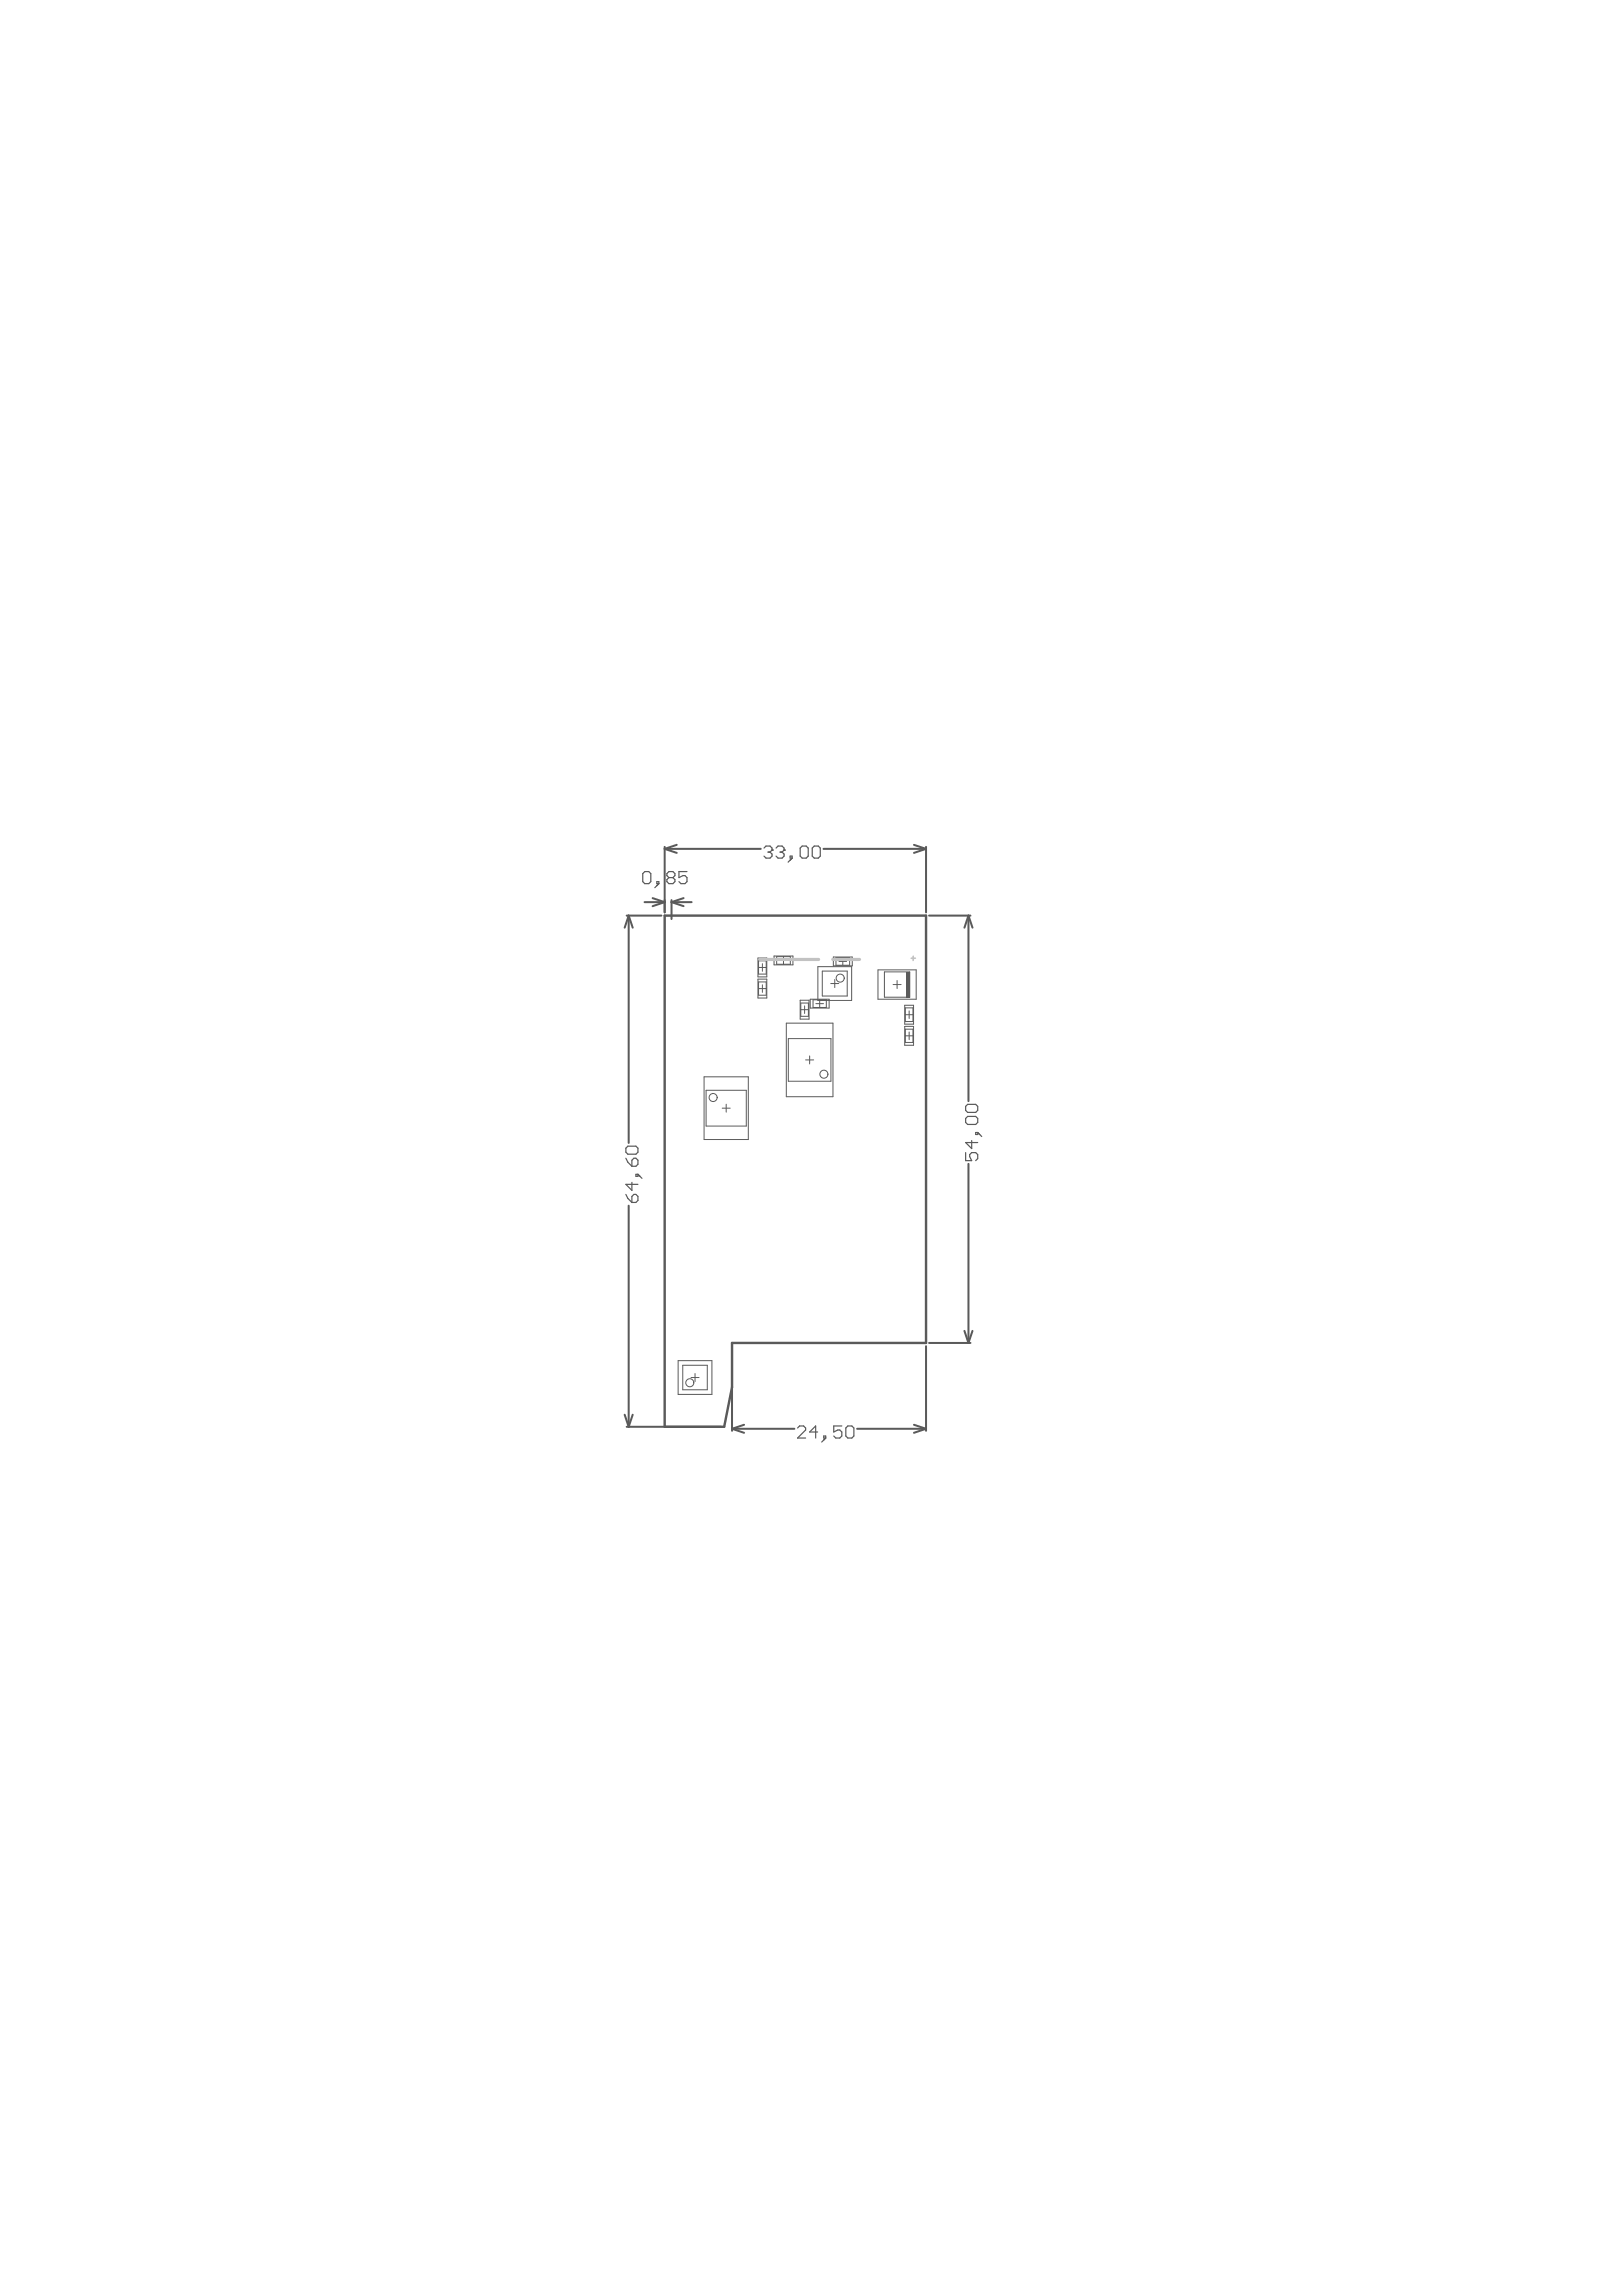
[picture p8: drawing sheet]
<svg xmlns="http://www.w3.org/2000/svg" width="203mm" height="289mm" viewBox="0 0 203 289" stroke-linecap="round" stroke-linejoin="round" font-family="sans-serif">
<g fill="none" stroke="#5a5a5a" stroke-width=".13">
<path d="M88.6 135.6h5.6v7.9h-5.6zM88.9 137.3h5v4.5h-5zM90.9 139.5h1M91.4 139v1M95.4 123.3h1.1v2.3h-1.1zM95.4 120.6h1.1v2.4h-1.1zM95.5 124.5h.9M95.5 121.8h.9M95.5 123.6h.9v1.7h-.9zM95.5 121h.9v1.6h-.9zM95.9 121.3v1M95.9 124v.9"/>
<path d="M97.4 120.4h2.4v1.1h-2.4zM97.7 120.4h1.8v1h-1.8zM98.1 120.9h1M98.6 120.4v1M98.9 128.8h5.9v9.3h-5.9zM99.2 130.8h5.4v5.3h-5.4zM100.7 125.9h1.1v2.4h-1.1zM100.8 127.1h.9M100.8 126.3h.9v1.6h-.9zM101.2 126.6v1M101.4 133.4h1M101.9 132.9v1"/>
<path d="M102 125.8h2.3v1.1h-2.3zM102.3 125.9h1.7v.9h-1.7zM102.7 126.4h.9M102.9 121.7h4.3v4.2h-4.3zM103.1 125.9v.9M103.5 122.3h3.1v3.1h-3.1zM104.5 123.8h1M104.9 120.5h2.3v1.1h-2.3zM105 123.3v1M105.2 120.6h1.7v.9h-1.7zM105.6 121h.9M106.1 120.6v.9"/>
<path d="M110.5 122.1h4.8v3.7h-4.8zM111.3 122.4h3.2v3.1h-3.2zM112.4 123.9h1M112.9 123.4v1.1M113.8 129.2h1.2v2.4h-1.2zM113.8 126.6h1.2v2.3h-1.2zM113.9 130.4h1M113.9 127.7h1M113.9 129.6h1v1.6h-1zM113.9 126.9h1v1.7h-1zM114.4 127.3v.9M114.4 129.9v1"/>
<path d="M85.3 171.3h4.3v4.2h-4.3zM85.9 171.9h3.1v3.1h-3.1zM87 173.4h1M87.5 172.9v1"/>
<circle cx="89.7" cy="138.2" r=".51"/>
<circle cx="103.7" cy="135.2" r=".51"/>
<circle cx="105.7" cy="123.1" r=".51"/>
<circle cx="86.8" cy="174.1" r=".51"/>
</g>
<path d="M114.3 122.4v3.1" fill="none" stroke="#5a5a5a" stroke-width=".43"/>
<g fill="none" stroke="#5a5a5a" stroke-width=".25">
<path d="M78.9 115.3h4.3M79.1 115.3l.5 1.5M79.1 115.3v28.6M79.1 115.3l-.5 1.5M81.1 113.6h2.5M82.1 113.1l1.5 .5M83.6 106.6v8.3M83.6 113.6l-1.5 .5M83.6 106.9l1.6 .5M83.6 106.9h12.1M84.5 113.3v2.4M84.5 113.6h2.5"/>
<path d="M84.5 113.6l1.5 .5M85.2 106.4l-1.6 .5M86 113.1l-1.5 .5M103.6 106.9h12.9M115 106.4l1.5 .5M116.5 106.6v8.3M116.5 106.9l-1.5 .5M116.9 115.3h5.2M121.9 115.3l.5 1.5M121.9 115.3l-.5 1.5M121.9 115.3v23.3M79.1 151.8v27.8"/>
<path d="M121.9 146.5v22.6M78.6 178.1l.5 1.5M78.9 179.6h11.8M79.6 178.1l-.5 1.5M92.1 169.5v10.6M92.1 179.9l1.5 .5M92.1 179.9h7.9M93.6 179.4l-1.5 .5M107.9 179.9h8.6M115 179.4l1.5 .5M116.5 169.5v10.6M116.5 179.9l-1.5 .5"/>
<path d="M116.9 169.1h5.2M121.4 167.6l.5 1.5M122.4 167.6l-.5 1.5"/>
</g>
<path d="M83.6 115.3h32.9v53.8h-24.4v5.5l-1 5h-7.5z" fill="none" stroke="#5a5a5a" stroke-width=".3"/>
<g fill="none" stroke="#5a5a5a" stroke-width=".15">
<path d="M81.1 109.7h.5l.3 .3v1l-.3 .2h-.5l-.2-.2v-1zM82.7 111h.2v.2h-.2zM82.9 111.2l-.5 .6M84.2 110.5l-.3-.3v-.2l.3-.3h.5l.2 .3v.2l-.2 .3M84.2 110.5l-.3 .2v.3l.3 .2h.5l.2-.2v-.3l-.2-.2M84.2 110.5h.5M86.4 109.7h-1v.8l.5-.3h.3l.2 .3v.5l-.2 .2h-.5l-.3-.2M96.1 106.8l.3-.3h.5l.2 .3v.2M96.6 107.3h.3M96.9 107.3l.2 .2v.3l-.2 .2h-.5l-.3-.2M97.1 107h.1M97.1 107l-.2 .3"/>
<path d="M97.7 106.8l.2-.3h.5l.3 .3v.2M98.2 107.3h.2M98.4 107.3l.3 .2v.3l-.3 .2h-.5l-.2-.2M98.7 107h.1M98.7 107l-.3 .3M99.4 107.8h.3v.2h-.3zM99.7 108l-.5 .5M100.9 106.5h.6l.2 .3v1l-.2 .2h-.6l-.2-.2v-1zM102.5 106.5h.5l.2 .3v1l-.2 .2h-.5l-.3-.2v-1zM121.8 139h1l.2 .3v.5l-.2 .2h-1l-.3-.2v-.5zM78.8 150.4l.2 .5 .5 .5M78.8 145.8l.2 .5 .5 .5"/>
<path d="M79 144.3h1l.3 .2v.6l-.3 .2h-1l-.2-.2v-.6zM79.5 148.8v1.1l-.7-.8h1.5M79.8 150.4h.2l.3 .2v.5l-.3 .3h-.5v-.8zM79.8 145.8h.2l.3 .3v.5l-.3 .2h-.5v-.7zM80 147.8h.3v.3h-.3zM80.3 147.8l.5 .5M121.5 145.1v1h.8l-.3-.5v-.2l.3-.3h.5l.2 .3v.5l-.2 .2M121.8 140.5h1l.2 .3v.5l-.2 .3h-1l-.3-.3v-.5zM122.3 143.6v1l-.8-.8h1.5M122.8 142.6h.2v.2h-.2zM123 142.6l.5 .5M100.4 179.8l.2-.3h.5l.3 .3v.2l-1 1h1"/>
<path d="M105.9 179.5h-1v.8l.5-.3h.3l.2 .3v.5l-.2 .2h-.5l-.3-.2M106.7 179.5h.5l.2 .3v1l-.2 .2h-.5l-.3-.2v-1zM102.9 180.3h-1l.7-.8v1.5M103.7 180.8h.2v.2h-.2zM103.9 181l-.5 .5"/>
</g>
<path d="M95.6 120.8h7.4M104.8 120.8h3.4" fill="none" stroke="#c0c0c0" stroke-width=".4"/>
<path d="M114.7 120.6h.5M114.9 120.4v.5" fill="none" stroke="#c0c0c0" stroke-width=".2"/>
</svg>
